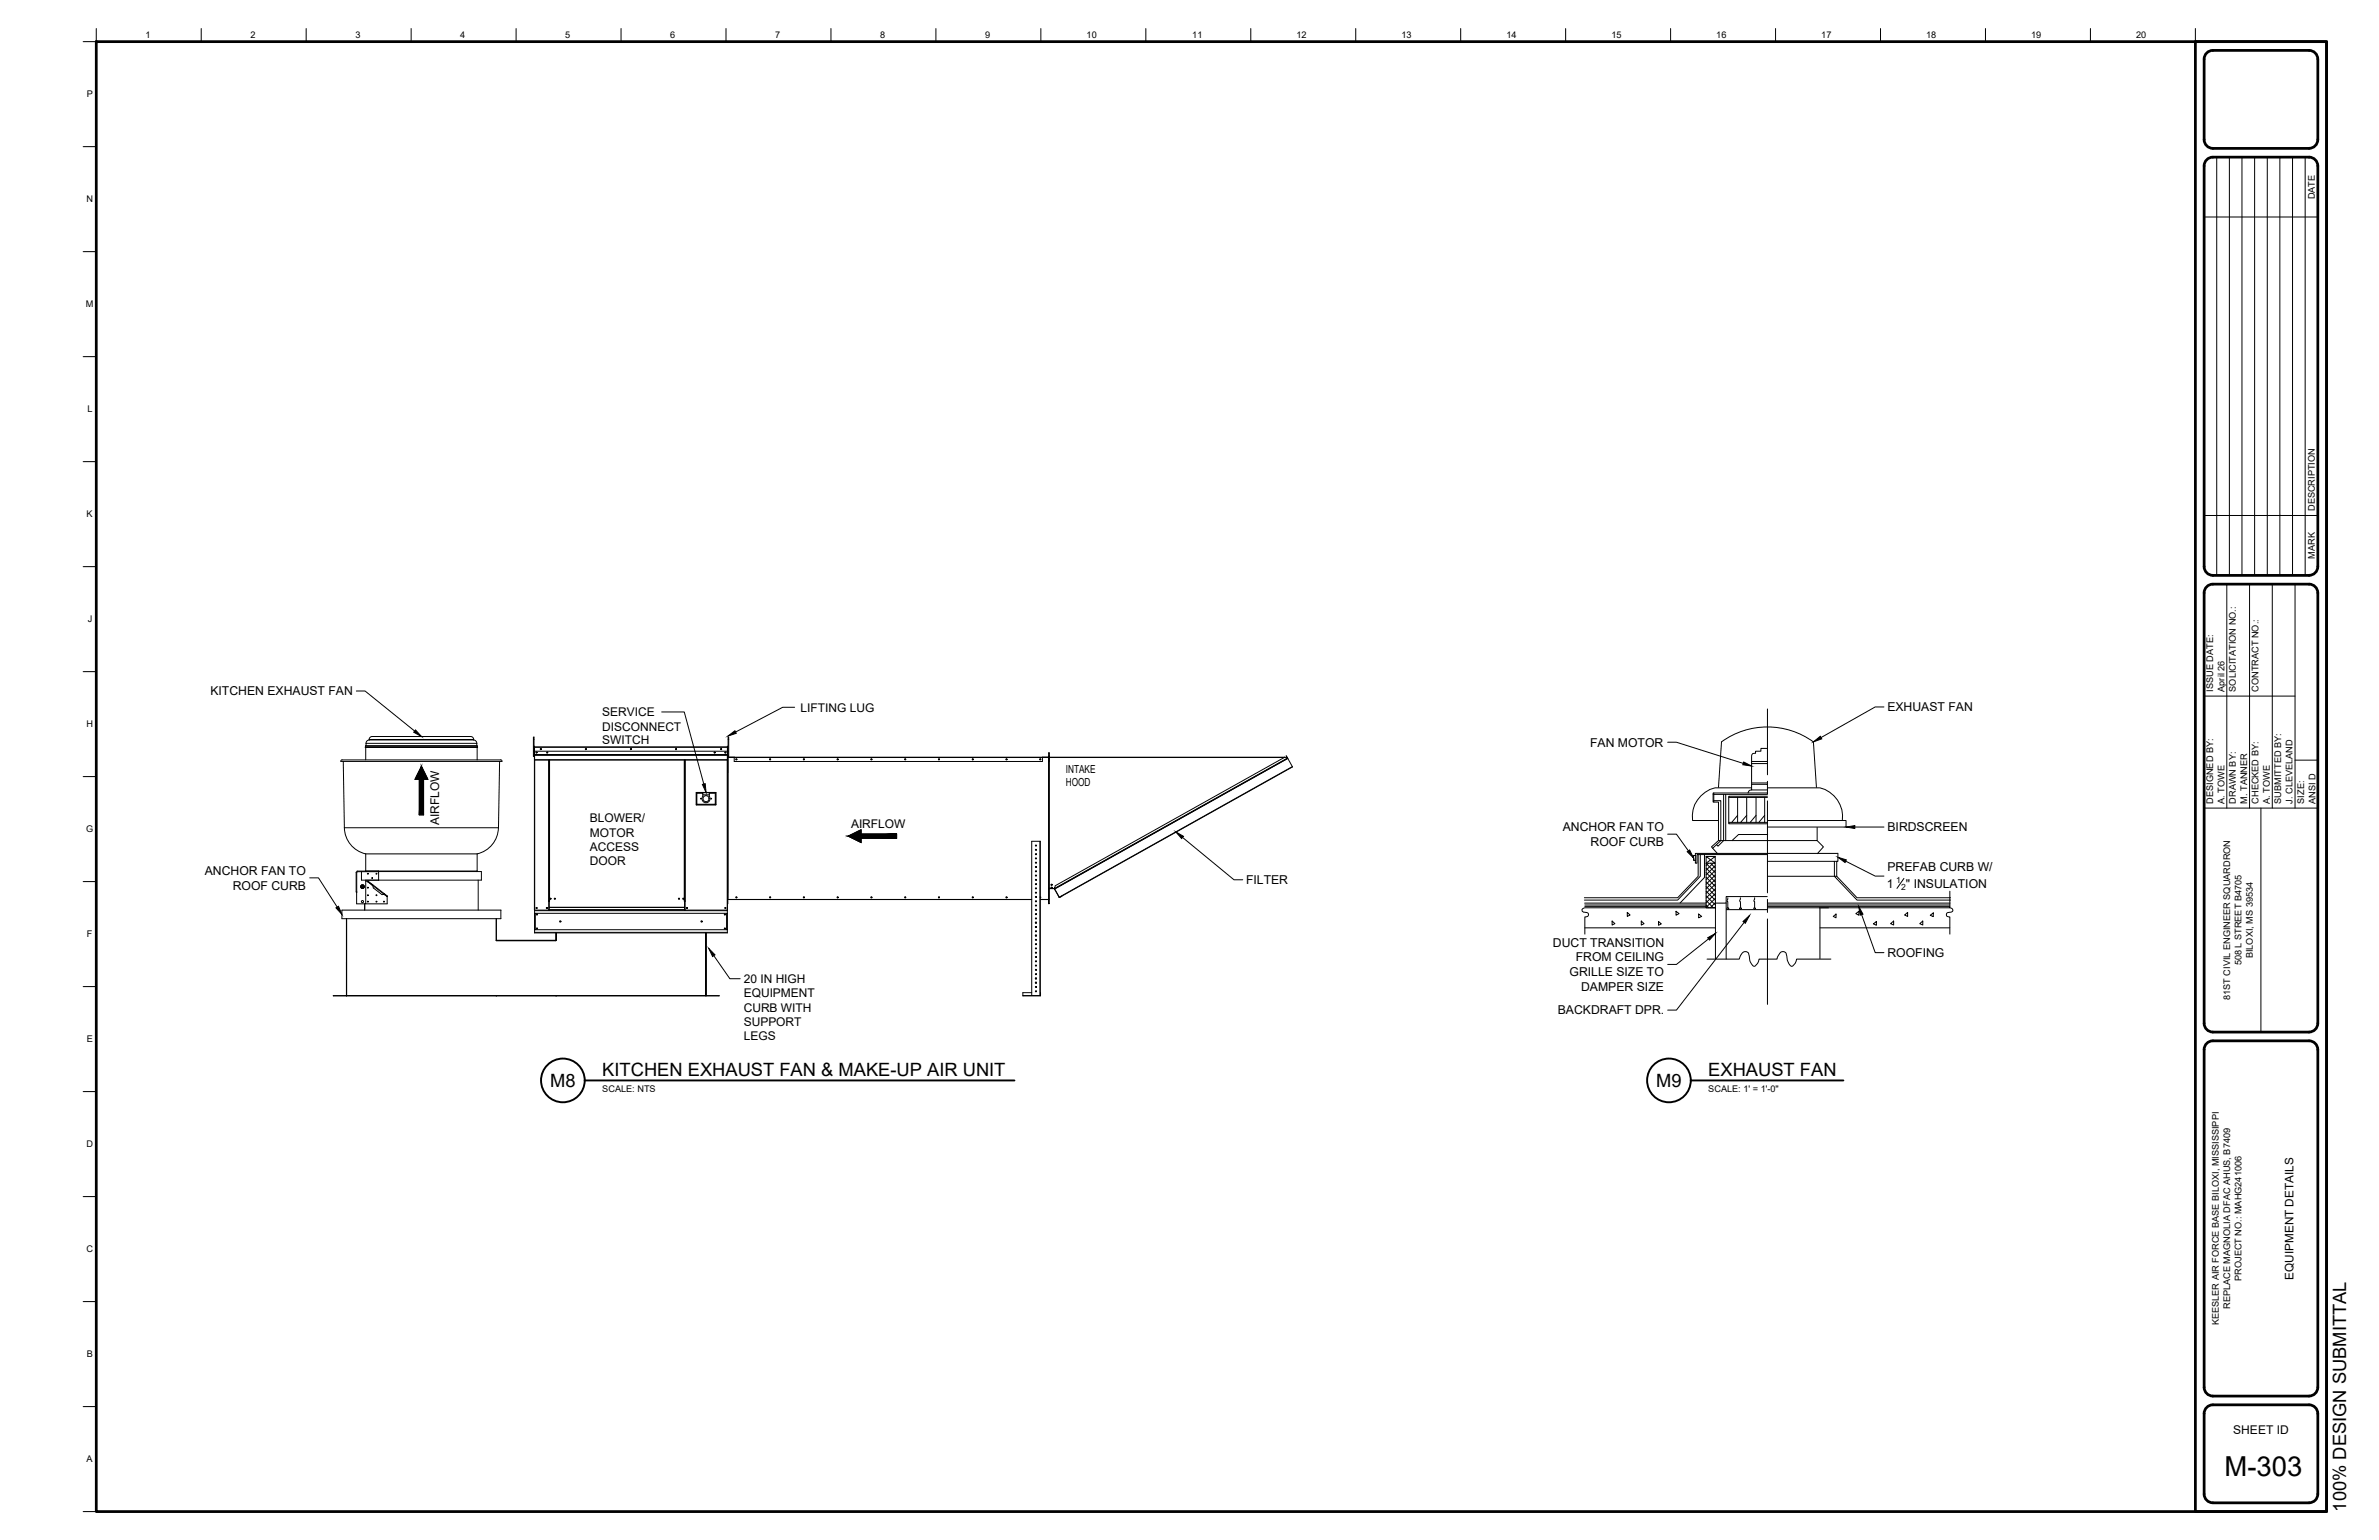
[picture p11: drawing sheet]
<svg xmlns="http://www.w3.org/2000/svg" width="864mm" height="559mm" viewBox="0 0 864 559" stroke-linecap="round" stroke-linejoin="round" font-family="sans-serif">
<defs><g id="words">
<text font-size="10" x="807.5" y="535.5">M-303</text>
<g font-size="6.7">
<text x="199.7" y="394.4">M8</text>
<text x="218.6" y="390.4">KITCHEN EXHAUST FAN &amp; MAKE-UP AIR UNIT</text>
<text x="601.2" y="394.4">M9</text>
<text x="620.1" y="390.4">EXHAUST FAN</text>
<text x="851.7" y="548.5" transform="rotate(-90 851.7 548.5)">100% DESIGN SUBMITTAL</text>
</g>
<g font-size="4.4">
<text x="76.4" y="252.3">KITCHEN EXHAUST FAN</text>
<text x="685.1" y="258.1">EXHUAST FAN</text>
<text x="577.2" y="270.9">FAN MOTOR</text>
<text x="567.3" y="301.6">ANCHOR FAN TO</text>
<text x="685.2" y="301.7">BIRDSCREEN</text>
<text x="577.4" y="306.9">ROOF CURB</text>
<text x="74.3" y="317.5">ANCHOR FAN TO</text>
<text x="685.1" y="316.2">PREFAB CURB W/</text>
<text x="84.5" y="322.8">ROOF CURB</text>
<text x="452.3" y="320.8">FILTER</text>
<text x="685" y="322.1">1</text>
<text x="691.9" y="322.1">&quot; INSULATION</text>
<text x="563.8" y="343.5">DUCT TRANSITION</text>
<text x="685.1" y="347.3">ROOFING</text>
<text x="572.1" y="348.8">FROM CEILING</text>
<text x="569.7" y="354.2">GRILLE SIZE TO</text>
<text x="574" y="359.6">DAMPER SIZE</text>
<text x="565.5" y="368.1">BACKDRAFT DPR.</text>
<text x="810.7" y="520.2">SHEET ID</text>
</g>
<g font-size="4.3">
<text x="218.6" y="259.9">SERVICE</text>
<text x="290.6" y="258.2">LIFTING LUG</text>
<text x="218.6" y="269.9">SWITCH</text>
<text x="218.6" y="265.1">DISCONNECT</text>
<text x="159.4" y="299.3" transform="rotate(-90 159.4 299.3)">AIRFLOW</text>
<text x="214.1" y="298.4">BLOWER/</text>
<text x="214.1" y="303.6">MOTOR</text>
<text x="308.9" y="300.4">AIRFLOW</text>
<text x="214.1" y="308.8">ACCESS</text>
<text x="214.1" y="314">DOOR</text>
<text x="270" y="356.7">20 IN HIGH</text>
<text x="270" y="361.8">EQUIPMENT</text>
<text x="270" y="367">CURB WITH</text>
<text x="270" y="372.2">SUPPORT</text>
<text x="270" y="377.4">LEGS</text>
<text x="832.5" y="464.3" transform="rotate(-90 832.5 464.3)">EQUIPMENT DETAILS</text>
</g>
<g font-size="4">
<text x="386.9" y="280.5">INTAKE</text>
<text x="386.9" y="285.3">HOOD</text>
</g>
<g font-size="3.3">
<text x="52.9" y="13.9">1</text>
<text x="90.9" y="13.9">2</text>
<text x="129" y="13.9">3</text>
<text x="167.1" y="13.9">4</text>
<text x="205.2" y="13.9">5</text>
<text x="243.3" y="13.9">6</text>
<text x="281.4" y="13.9">7</text>
<text x="319.5" y="13.9">8</text>
<text x="357.6" y="13.9">9</text>
<text x="394.5" y="13.9">10</text>
<text x="432.8" y="13.9">11</text>
<text x="470.7" y="13.9">12</text>
<text x="508.8" y="13.9">13</text>
<text x="546.9" y="13.9">14</text>
<text x="584.9" y="13.9">15</text>
<text x="623" y="13.9">16</text>
<text x="661.1" y="13.9">17</text>
<text x="699.2" y="13.9">18</text>
<text x="737.3" y="13.9">19</text>
<text x="775.4" y="13.9">20</text>
<text x="31.5" y="35.3">P</text>
<text x="31.4" y="73.4">N</text>
<text x="840.3" y="72.3" transform="rotate(-90 840.3 72.3)">DATE</text>
<text x="31.1" y="111.5">M</text>
<text x="31.7" y="149.6">L</text>
<text x="840.3" y="185.5" transform="rotate(-90 840.3 185.5)">DESCRIPTION</text>
<text x="31.4" y="187.7">K</text>
<text x="840.3" y="202.7" transform="rotate(-90 840.3 202.7)">MARK</text>
<text x="31.9" y="225.8">J</text>
<text x="803.4" y="251" transform="rotate(-90 803.4 251)">ISSUE DATE:</text>
<text x="807.5" y="251" transform="rotate(-90 807.5 251)">April 26</text>
<text x="811.6" y="251" transform="rotate(-90 811.6 251)">SOLICITATION NO.:</text>
<text x="819.9" y="251" transform="rotate(-90 819.9 251)">CONTRACT NO.:</text>
<text x="31.4" y="263.9">H</text>
<text x="803.4" y="291.6" transform="rotate(-90 803.4 291.6)">DESIGNED BY:</text>
<text x="807.5" y="291.6" transform="rotate(-90 807.5 291.6)">A. TOWE</text>
<text x="811.6" y="291.6" transform="rotate(-90 811.6 291.6)">DRAWN BY:</text>
<text x="815.7" y="291.6" transform="rotate(-90 815.7 291.6)">M. TANNER</text>
<text x="819.9" y="291.6" transform="rotate(-90 819.9 291.6)">CHECKED BY:</text>
<text x="824" y="291.6" transform="rotate(-90 824 291.6)">A. TOWE</text>
<text x="828.1" y="291.6" transform="rotate(-90 828.1 291.6)">SUBMITTED BY:</text>
<text x="832.3" y="291.6" transform="rotate(-90 832.3 291.6)">J. CLEVELAND</text>
<text x="836.4" y="291.6" transform="rotate(-90 836.4 291.6)">SIZE:</text>
<text x="840.5" y="291.6" transform="rotate(-90 840.5 291.6)">ANSI D</text>
<text x="31.2" y="302">G</text>
<text x="31.6" y="340.1">F</text>
<text x="817.8" y="347.7" transform="rotate(-90 817.8 347.7)">BILOXI, MS 39534</text>
<text x="813.7" y="350.3" transform="rotate(-90 813.7 350.3)">508 L STREET B4705</text>
<text x="809.6" y="362.9" transform="rotate(-90 809.6 362.9)">81ST CIVIL ENGINEER SQUARDRON</text>
<text x="31.5" y="378.2">E</text>
<text x="218.6" y="396.1">SCALE: NTS</text>
<text x="620.1" y="396.1">SCALE: 1' = 1'-0&quot;</text>
<text x="31.3" y="416.3">D</text>
<text x="31.3" y="454.4">C</text>
<text x="813.7" y="464.8" transform="rotate(-90 813.7 464.8)">PROJECT NO.: MAHG241006</text>
<text x="809.6" y="474.9" transform="rotate(-90 809.6 474.9)">REPLACE MAGNOLIA DFAC AHUS, B7409</text>
<text x="805.4" y="480.9" transform="rotate(-90 805.4 480.9)">KEESLER AIR FORCE BASE BILOXI, MISSISSIPPI</text>
<text x="31.5" y="492.5">B</text>
<text x="31.4" y="530.6">A</text>
</g>
<g font-size="3.1">
<text x="688.4" y="320.5">1</text>
<text x="690.2" y="322.8">2</text>
</g>
</g></defs>
<!-- layer: 0 -->
<g fill="none" stroke="#000" stroke-width=".36">
<path d="M34.9 10.4v4.7h-4.7M73 10.4v4.7M111.1 10.4v4.7M149.2 10.4v4.7M187.3 10.4v4.7M225.4 10.4v4.7M263.5 10.4v4.7M301.6 10.4v4.7M339.7 10.4v4.7M377.8 10.4v4.7M415.9 10.4v4.7M454 10.4v4.7"/>
<path d="M492.1 10.4v4.7M530.2 10.4v4.7M568.3 10.4v4.7M606.4 10.4v4.7M644.5 10.4v4.7M682.6 10.4v4.7M720.7 10.4v4.7M758.8 10.4v4.7M796.9 10.4v4.7M30.2 53.2h4.7M804.7 57v151.8M809.3 57v151.8"/>
<path d="M813.9 57v151.8M818.5 57v151.8M823 57v151.8M827.6 57v151.8M832.2 57v151.8M836.8 57v151.8M800.1 78.7h41.3M30.2 91.3h4.7M30.2 129.4h4.7M30.2 167.5h4.7M800.1 187h41.3M30.2 205.6h4.7"/>
<path d="M808.4 212v81.2M816.6 212v81.2M824.9 212v81.2M833.1 212v81.2M30.2 243.7h4.7M641.6 257.3v23.8M800.1 252.6h33M123.8 275.9l57.9-.2 .5 .6h-58.5zM124.6 276.3l.4 24.1h56M132.6 271l.1 .2M132.7 271.2h40.5v4.5M132.7 270.7v.3h40.6"/>
<path d="M132.7 270.7h40.6M132.8 271.2v4.5M132.9 270.6l-.2 .1M132.9 270.6h40.2M132.9 269.7h40.2M132.9 269.7v.9M134 268.5l-.9 .5-.2 .7M134 268.5h37.9M134 268.3h37.9M134 268.3v.2M135.1 267.3l-.7 .2-.4 .8M135.1 267.3h35.8l.8 .4 .2 .6"/>
<path d="M153 278.1l2.3 4.7h-1.5v12.9h-1.6v-12.9h-1.6zM171.9 268.3v.2M171.9 268.5l.7 .3 .5 .9M173.1 269.7v.9M173.1 270.6l.2 .1M173.3 270.7v.3M173.3 271v.2M181.4 276.3l-.4 24.1M193.6 268.2v6.2h.2v-6.9h-.2v.7h.2M193.8 272.7h.2M193.8 274.3h.2M193.9 271.1h70.3"/>
<path d="M193.9 271.1v1.5h70.2M194 271.1h.1M194 271l-.1 .1M194 271h.1M194 271v59.2M194 271h70.1M194.1 273.9h69.9M194.1 274h69.9M194.1 272.6v1.3M194.1 273.9v1.8h69.9M194.1 273.8h69.9M194.1 275.8h69.9"/>
<path d="M194.1 275.8v54.4M199.2 275.8v54.4M199.3 275.8v51.2M199.3 275.8l.1 53.4M199.5 275.8v51.2h-.3M248.4 275.8v51.2h.3M248.5 275.8v53.4M248.5 275.8v51.2M248.7 275.8v54.4M263.3 273v.2M264 275.7v55.7M264 272.6v1.3"/>
<path d="M264 273.9v1.8M264.1 271.1h.1M264.1 271h.1M264.1 271.1v59.1h-64.9M264.1 274.7l.1 .1M264.2 271.1v55.3M264.2 272.7h.1M264.2 274.7h.1M264.2 274.8h.1M264.2 274.3h.1M264.2 274.7v.1M264.2 274.8h202.2"/>
<path d="M264.2 274.8v51.6M264.3 274.4h.2M266.5 274.8v1.5h111.9v-1.5M266.5 274.8h-2.3h2.3M266.5 274.9h111.9M267.3 275.4v.2M279.6 275.4v.2M291.8 275.4v.2M304.1 275.4v.2M316.3 275.4v.2M328.6 275.4v.2M340.9 275.4v.2"/>
<path d="M353.1 275.4v.2M365.4 275.4v.2M377.6 275.4v.2M378.4 274.8h2.3h-2.3M380.7 274.8h.1M380.7 274.8v51.6M380.7 274.7v.1M380.8 275.1h.1M380.8 274.7l-.1 .1M380.8 275h.1M380.8 274.7h.1M380.8 273.2v49.2"/>
<path d="M380.8 274.9h85.4M380.8 274.7l.1-1.5v1.5M380.8 275l.1 .1M380.9 275.1v1.3M380.9 274.3l-.2 48.1M380.9 275h.1M380.9 274.7v.1M466.4 274.8l-83.3 46.6-.3 1M466.4 274.8l.9 .2M466.9 274.3l.4 .7zM467.3 274.9v.1M467.3 275h.1"/>
<path d="M467.4 275.1l-84.6 47.3M467.4 275.1l1.8 3.2-83.8 46.9M467.5 275.2l-84.6 47.4M469.1 278.2l-84.6 47.3M635.8 276.3h5.8M635.8 277.1h5.8M641.6 271.6h-2.4v1h-1.9v.7a1.01 1.01 0 0 0-1.5 1.1v12.2h5.8M658.3 269.2a28.4 28.4 0 0 0-33.4 0l-1.1 16.5M658.3 269.2l1.1 16.5M833.1 275.8h8.3M30.2 281.8h4.7M252.7 287.5h7.2v4.6h-7.2z"/>
<path d="M252.8 292h7M252.8 287.6v4.4M253 291.8h6.7M253 291.8l-.2 .2M253 287.8v4M255.1 287.8l-2.3-.2h2.3v.8M255.1 288.4h2.4M257.5 287.8l2.3-.2h-2.3v1.3a1.47 1.47 0 0 1-.2 2 1.47 1.47 0 0 1-2 0 1.47 1.47 0 0 1-.2-2v-.5M259.7 291.8l.1 .2M259.7 287.8v4M259.8 287.6v4.4M264.1 280.2h.1"/>
<path d="M622 290.5h2.7v14.5l-3 2.8M622.1 287.7v3.3M625.7 288.2v16.8l-2 2-.6-.5M626.4 288.2v16.8M627.5 298.4h14.1M627.5 289.3h14.1M630.8 295.9l-2.1 2.5M630.8 289.3v9.1M634.1 289.3v9.1M634.1 295.9l-2.2 2.5M635.8 285.9h-13.2a10.8 10.8 0 0 0-8.2 11.8h9.4M635.8 286.6l-1.1 .5-.1 .6"/>
<path d="M635.8 284.1h5.8M635.8 284.6h5.8M637.5 295.9l-2.2 2.5M637.5 289.3v9.1M640.6 289.3v9.1M640.6 295.9l-2.1 2.5M641.6 285.9h19.1a10.8 10.8 0 0 1 8.1 11.8M641.6 287.7h-19.7v3.3h1.9v14h35.8v-4.7M641.6 288.9h-14.1v10h14.1M641.6 283.5v4.7h-19.7M641.6 297.7h28.5v2.4h-28.5M641.6 290.6v33.4"/>
<path d="M800.1 293.2h41.3M820.7 293.2v81.3M30.2 319.9h4.7M125 300.3a9.9 9.9 0 0 0 7.8 9.5M129.5 316.5v7.2M131.2 316.3v3.1h43.6v-3.1h-45.2M132.7 316.1h.1M132.8 319.8l.7 .2M132.8 309.8v6.3M132.8 309.8h40.4v6.3M133.5 319.9l1.6 1.2M133.5 319.9l1.8 1.4"/>
<path d="M133.5 319.9l1.7 1.1M137.4 316.1v3.3M173.2 316.1l-.2 .2M173.2 316.1h-43.6v.4h-.3v7.2h.3l-.1 4.3h3.3v-8.6M173.6 319.4v10.8M180.9 300.3a9.9 9.9 0 0 1-7.7 9.5M307.9 303.4l4.7-2.3v1.5h12.9v1.6h-12.9v1.5zM377.5 305.3v56M615.5 310.4h-.7v1.8h.7M616.5 310.1v7.9l-7.5 7.8h-33.9M617.2 310.1v7.9l-8.2 8.6h-33.9M618.7 310.1v8.3l-8.8 9.3h-34.7"/>
<path d="M619.3 320l3.4 3.4M619.3 318.3l3.4 3.4M619.3 316.6l3.3 3.4M619.3 315l3.3 3.3M619.3 313.3l3.3 3.3M619.3 310.8l3.3 2.4h-3.3v-2.4h3.3M620.2 313.2l-.9 .9M620.9 313.2l1.7 1.7M621.9 313.2l-2.6 2.6M622.6 319.2l-3.3 3.3M622.6 317.5l-3.3 3.3M622.6 315.8l-3.3 3.4"/>
<path d="M622.6 314.2l-3.3 3.3M623.8 305l-2.5 2.3 2.1 2.4M641.6 318h25.2l7.3 7.8h34M641.7 302.8h-10.6l-2.4 2.2M659.6 305l2.3 2.3-2.2 2.5M665.9 312.5v5.5l8.2 8.6h34M666.7 312.5v5.5M667.1 309.7h-51.7v3.5h.6v-3.1h25.6M667.2 309.6v2.9h-25.6M125.8 333.4v27.8v-27.8M125.8 333.4v28M131.1 321.6v.3"/>
<path d="M131.1 321.9l.2 .3h.6l.1-.3M131.2 322l.3 .2M131.3 321.4l-.2 .5M131.5 321.3l-.3 .1M131.7 321.3l.2 .1M131.9 322l-.2 .2M132 321.4v.5M132 321.4h-.7M132 321.6v.3M132.4 328v2.2M135.2 321l.1 .3-.2-.2M135.2 321l5.3 4.1-.1 .2 .1-.1v2.8h-7.7"/>
<path d="M135.2 321l-.1 .1M135.3 321.3l4.1 3.1-.7 .2-3.2-2.4zM139.4 324.4l.1 .1M139.4 324.4l1 .8M139.5 324.5l.9 .7M180.1 333.4v7.8M180.2 333.4l.1 8M181.8 330.2h-57.7v3.2h57.7v-3.2M194 330.2h5.2M194.1 337.4h69.9M194.1 331.4h69.9M194.1 338.3h69.9"/>
<path d="M194.1 337.4v1.1h69.9v-1.1M194.1 330.2v1.2M194.1 331.4v6M194.1 330.5h69.9M194.2 331.4v6M194.3 331.4v6M199.2 327.1h.2M199.2 330.1h.2M199.4 329.2l49.1 .1M199.4 330.1h49.1M199.4 329.2v1M201.8 338.5v2.7l.1-2.7"/>
<path d="M248.5 327.1h.2M248.5 330.1h.2M248.5 329.2v1M256.2 338.5v22.7M256.3 338.5v22.7v-22.7M263.8 331.4v6M263.9 331.4v6M264 331.4v6M264.2 326.4v1.6M264.2 326.4h110.3M266.5 326.4h.1M377.6 325.5v.2"/>
<path d="M377.6 325.4l.2 .2-.2 .2M377.6 326.4h3.1M378.4 326.4h.1M380.7 326.4l.1 .1M380.7 326.4v.1M380.7 326.5l.1 1.5zM380.8 322.5l-.1 3.9M380.8 322.4h2M380.8 322.4v.1M380.8 322.5h.1M380.9 322.5h.1M380.9 322.5h1.8"/>
<path d="M382.7 322.4h.1M382.7 322.5h.1M382.7 322.3l.1 .1M382.8 322.4l.1 .2M382.8 322.4h.1M382.8 322.5l1.7 3.1M382.8 322.3v.1M382.8 322.2v.1M382.9 322.6l1.6 2.9M384.5 325.5v.1M384.6 325.6h-.1M384.6 325.6l.8-.4z"/>
<path d="M575.3 328.4h44M575.3 328.9h44M575.3 336.7h47.3M585.2 334.2l1 1-1 .5zM590.7 331.1l1 .9-1 .5zM595.8 334.2l1 1-1 .5zM602.1 334.4l1 .8-1 .5zM608.4 330.7l1.1 .8-1.1 .6zM609.9 327.7h9.4M616.6 331.7l1.1 .8-1.1 .5zM619.3 321.7l3.4 3.4M619.3 323.4l3.4 3.3"/>
<path d="M619.3 325.1l3.4 3.3M619.3 326.8l2.7 2.6M619.3 328.5l1.1 .9M622.6 329.4l-47.8 .2a.7 .7 0 0 0-.4 1.1l2.1 .6 .2 .6-.4 .6-1 .2v6.3M622.6 320.8l-3.3 3.3M622.7 329.4h-3.4v-16.2l3.3-2.4 .1 37.2M622.7 329.2l-.1 .2M622.7 322.5l-3.4 3.3M622.7 324.2l-3.4 3.3M622.7 325.9l-3.4 3.3M622.7 327.5l-1.8 1.9M626.6 327.7v20.3"/>
<path d="M626.7 330.1h15M627 329.5h.5v.4h-.5zM627.2 325.8l-.2 .9 .2 .5v2.1M631.5 329.5h.5v.4h-.5zM631.8 325.8l-.3 1.2 .3 .2 .1 2.1M636.7 329.5l.2-.2 .4 .3-.4 .4-.2-.1zM636.9 325.8l-.2 .9 .2 .5v2.1M641.5 325.3h-14.9v2.4h-4M641.6 328.4h66.2M641.6 328.9h66.2M641.6 327.7h66.3M641.6 326.3v4.8"/>
<path d="M641.6 333.5v30.9M660.5 329.4h3.3M660.7 336.7h47.1M660.7 329.4v18.5M665.5 332.5l1-.8v1.3zM673.7 331.5l1.1-.8v1.4zM680 335.2l1.1-.8v1.3zM686.3 335.2l1.1-1v1.5zM691.4 332l1.1-.9v1.4zM696.9 335.2l1.1-1v1.5zM700.7 332.1l1.1-.8v1.3zM707.8 323.4v6h-66.2"/>
<path d="M707.8 329.4a.9 .9 0 0 1 1.1 1 .9 .9 0 0 1-1.3 .7 .86 .86 0 0 0-1 1 .86 .86 0 0 0 1.2 .6v6.3M30.2 358h4.7M125.8 349v3M180.1 341.2l21.7 .1M180.1 341.2l.1 .1M180.2 341.2v.1M180.3 341.3h21.5M201.8 341.3v.1M201.8 341.2v.1M619.7 348h11.7l.2-.7a1.86 1.86 0 0 1 1.1-1.7 1.86 1.86 0 0 1 2 .3l.4 1.8a3.5 3.5 0 0 0 1.6 2.9 3 3 0 0 0 1.9-2.6h6.5l.5-1.3a1.66 1.66 0 0 1 2.6-1l.8 3.1 .4 .9 .9 .9a3 3 0 0 0 1.9-2.6h12.4M121 361.3l140 .1zM180.1 361.2v.2"/>
<path d="M180.2 361.2v.2M201.8 361.2v.2M201.9 361.2v.2M256.2 361.2l.1 .1M256.3 361.3h.1M256.3 361.2v.2M256.3 361.2l-130.6 .1M256.3 361.3v.1M374.5 360.2h-3.2v1.1h6.3l.1-1.1v1.2l-6.4-.1M377.6 360.2v-54.9h-3.1v56M30.2 396.1h4.7M30.2 434.2h4.7"/>
<path d="M30.2 472.3h4.7M30.2 510.4h4.7M30.2 548.5h4.7"/>
<circle cx="194.8" cy="273.1" r=".2"/>
<circle cx="194.8" cy="273.1" r=".1"/>
<circle cx="196.3" cy="271.8" r=".2"/>
<circle cx="196.3" cy="271.8" r=".1"/>
<circle cx="198.6" cy="273.1" r=".2"/>
<circle cx="198.6" cy="273.1" r=".1"/>
<circle cx="212.7" cy="271.8" r=".2"/>
<circle cx="212.7" cy="271.8" r=".1"/>
<circle cx="229" cy="271.8" r=".2"/>
<circle cx="229" cy="271.8" r=".1"/>
<circle cx="245.4" cy="271.8" r=".2"/>
<circle cx="245.4" cy="271.8" r=".1"/>
<circle cx="259.4" cy="273.1" r=".2"/>
<circle cx="259.4" cy="273.1" r=".1"/>
<circle cx="261.8" cy="271.8" r=".2"/>
<circle cx="261.8" cy="271.8" r=".1"/>
<circle cx="263.3" cy="273.1" r=".2"/>
<circle cx="263.3" cy="273.1" r=".1"/>
<circle cx="267.3" cy="275.5" r=".2"/>
<circle cx="267.3" cy="275.5" r=".1"/>
<circle cx="279.6" cy="275.5" r=".2"/>
<circle cx="279.6" cy="275.5" r=".1"/>
<circle cx="291.8" cy="275.5" r=".2"/>
<circle cx="291.8" cy="275.5" r=".1"/>
<circle cx="304.1" cy="275.5" r=".2"/>
<circle cx="304.1" cy="275.5" r=".1"/>
<circle cx="316.3" cy="275.5" r=".2"/>
<circle cx="316.3" cy="275.5" r=".1"/>
<circle cx="328.6" cy="275.5" r=".2"/>
<circle cx="328.6" cy="275.5" r=".1"/>
<circle cx="340.9" cy="275.5" r=".2"/>
<circle cx="340.9" cy="275.5" r=".1"/>
<circle cx="353.1" cy="275.5" r=".2"/>
<circle cx="353.1" cy="275.5" r=".1"/>
<circle cx="365.4" cy="275.5" r=".2"/>
<circle cx="365.4" cy="275.5" r=".1"/>
<circle cx="377.6" cy="275.5" r=".2"/>
<circle cx="377.6" cy="275.5" r=".1"/>
<circle cx="254.4" cy="289.8" r=".14"/>
<circle cx="256.3" cy="289.8" r="1.09"/>
<circle cx="258.2" cy="289.8" r=".14"/>
<circle cx="133.5" cy="317" r=".16"/>
<circle cx="135.1" cy="318.6" r=".16"/>
<circle cx="136.6" cy="317" r=".16"/>
<circle cx="376.1" cy="309.9" r=".2"/>
<circle cx="376.1" cy="313" r=".2"/>
<circle cx="376.1" cy="306.8" r=".2"/>
<circle cx="376.1" cy="319.3" r=".2"/>
<circle cx="376.1" cy="314.6" r=".2"/>
<circle cx="376.1" cy="317.7" r=".2"/>
<circle cx="376.1" cy="316.2" r=".2"/>
<circle cx="376.1" cy="308.4" r=".2"/>
<circle cx="376.1" cy="311.5" r=".2"/>
<circle cx="131.6" cy="321.7" r=".69"/>
<circle cx="131.6" cy="327.2" r=".39"/>
<circle cx="131.6" cy="321.7" r=".31"/>
<circle cx="133.5" cy="327.2" r=".16"/>
<circle cx="133.5" cy="322.1" r=".16"/>
<circle cx="133.5" cy="324.8" r=".16"/>
<circle cx="136.6" cy="324.8" r=".16"/>
<circle cx="136.6" cy="327.2" r=".16"/>
<circle cx="139.4" cy="327.2" r=".16"/>
<circle cx="194.8" cy="329.5" r=".2"/>
<circle cx="194.8" cy="329.5" r=".1"/>
<circle cx="194.9" cy="331.8" r=".2"/>
<circle cx="194.9" cy="336.9" r=".2"/>
<circle cx="194.9" cy="331.8" r=".1"/>
<circle cx="194.9" cy="336.9" r=".1"/>
<circle cx="198.5" cy="329.5" r=".2"/>
<circle cx="198.5" cy="329.5" r=".1"/>
<circle cx="199.8" cy="326.1" r=".2"/>
<circle cx="199.8" cy="326.1" r=".1"/>
<circle cx="201.4" cy="326.1" r=".2"/>
<circle cx="201.4" cy="326.1" r=".1"/>
<circle cx="203.4" cy="334.4" r=".24"/>
<circle cx="246.5" cy="326.1" r=".2"/>
<circle cx="246.5" cy="326.1" r=".1"/>
<circle cx="248" cy="326.1" r=".2"/>
<circle cx="248" cy="326.1" r=".1"/>
<circle cx="249.4" cy="329.5" r=".2"/>
<circle cx="249.4" cy="329.5" r=".1"/>
<circle cx="254.7" cy="334.4" r=".24"/>
<circle cx="263.1" cy="336.9" r=".2"/>
<circle cx="263.1" cy="331.8" r=".2"/>
<circle cx="263.1" cy="336.9" r=".1"/>
<circle cx="263.1" cy="331.8" r=".1"/>
<circle cx="263.3" cy="329.5" r=".2"/>
<circle cx="263.3" cy="329.5" r=".1"/>
<circle cx="267.3" cy="325.6" r=".2"/>
<circle cx="267.3" cy="325.6" r=".1"/>
<circle cx="279.6" cy="325.6" r=".2"/>
<circle cx="279.6" cy="325.6" r=".1"/>
<circle cx="291.8" cy="325.6" r=".2"/>
<circle cx="291.8" cy="325.6" r=".1"/>
<circle cx="304.1" cy="325.6" r=".2"/>
<circle cx="304.1" cy="325.6" r=".1"/>
<circle cx="316.3" cy="325.6" r=".2"/>
<circle cx="316.3" cy="325.6" r=".1"/>
<circle cx="328.6" cy="325.6" r=".2"/>
<circle cx="328.6" cy="325.6" r=".1"/>
<circle cx="340.9" cy="325.6" r=".2"/>
<circle cx="340.9" cy="325.6" r=".1"/>
<circle cx="353.1" cy="325.6" r=".2"/>
<circle cx="353.1" cy="325.6" r=".1"/>
<circle cx="365.4" cy="325.6" r=".2"/>
<circle cx="365.4" cy="325.6" r=".1"/>
<circle cx="376.1" cy="328.6" r=".2"/>
<circle cx="376.1" cy="334.8" r=".2"/>
<circle cx="376.1" cy="331.7" r=".2"/>
<circle cx="376.1" cy="322.4" r=".2"/>
<circle cx="376.1" cy="323.9" r=".2"/>
<circle cx="376.1" cy="320.8" r=".2"/>
<circle cx="376.1" cy="336.4" r=".2"/>
<circle cx="376.1" cy="327" r=".2"/>
<circle cx="376.1" cy="333.3" r=".2"/>
<circle cx="376.1" cy="330.1" r=".2"/>
<circle cx="376.1" cy="337.9" r=".2"/>
<circle cx="376.1" cy="339.5" r=".2"/>
<circle cx="376.1" cy="325.5" r=".2"/>
<circle cx="381.7" cy="321" r=".12"/>
<circle cx="381.7" cy="322.1" r=".12"/>
<circle cx="381.7" cy="321" r=".22"/>
<circle cx="381.7" cy="322.1" r=".22"/>
<circle cx="376.1" cy="351.9" r=".2"/>
<circle cx="376.1" cy="358.1" r=".2"/>
<circle cx="376.1" cy="353.5" r=".2"/>
<circle cx="376.1" cy="342.6" r=".2"/>
<circle cx="376.1" cy="350.4" r=".2"/>
<circle cx="376.1" cy="348.8" r=".2"/>
<circle cx="376.1" cy="355" r=".2"/>
<circle cx="376.1" cy="356.6" r=".2"/>
<circle cx="376.1" cy="347.2" r=".2"/>
<circle cx="376.1" cy="359.7" r=".2"/>
<circle cx="376.1" cy="344.1" r=".2"/>
<circle cx="376.1" cy="345.7" r=".2"/>
<circle cx="376.1" cy="341" r=".2"/>
</g>
<!-- layer: A-DIMS -->
<g fill="#000" stroke="#000" stroke-width=".36">
<path d="M150.8 264.9l2.2 2.4-2.8-1.6zM264.2 267.1l2.6-1.9 .5 .9zM633 276.5l2.8 1.5-3.1-.5zM658.3 269.2l2.5-2 .5 .9zM255 284.6l1-.2 .3 3.1zM426.8 301.9l2.8 1.6-.7 .8zM612.5 309.1l.8-.7 1.5 2.9zM667.2 311.1l3 .9-.4 1zM670.1 300.1l3.2-.5v1zM122 329.4l.9-.6 1.2 3zM632.7 334.4l2.4-2.2-1.5 2.8zM674.7 328.9l1.6 2.8-1 .4z"/>
<path d="M257.3 344.2l2.2 2.3-.8 .6zM619.9 340.3l2.8-1.6-2.1 2.4z"/>
</g>
<g fill="none" stroke="#000" stroke-width=".36">
<path d="M129.3 250.7h3.2l18 14.6M240.2 258.3h8.2l7.1 26.2M288.5 256.6h-4.4l-17.1 9M683.9 256.5h-3.2l-19.6 11.1M264.3 268.2v6.2M264.3 267.5h.2v.7h-.2zM264.5 268.2v6.2M605.4 269.3h3.2l24.2 7.7M112.4 318.5h3.2l6.8 10.6M429.3 303.9l18.7 15.3h3.1M605.4 302.7h3.2l4.3 6M670 312.5l10.7 5.4h3.2"/>
<path d="M673.3 300.1h10.6M691.2 318.7l-2.6 3.7M633.1 334.7l-24.5 31.8h-3.2M675.8 331.9l4.9 13.8h3.2M259.1 346.8l5.8 8.3h3.8M620.2 340.7l-11.6 9.2h-3.2"/>
</g>
<!-- layer: 0 -->
<g fill="#000" stroke="#000" stroke-width=".36">
<path d="M153 278.1l2.3 4.7h-1.5zM307.9 303.4l4.7-2.3v1.5z"/>
<path d="M153 278.1l-.8 4.7h-1.6zM153 278.1l-.8 4.7v12.9z"/>
<path d="M153 278.1l.8 4.7v12.9zM153 278.1l-.8 17.6h1.6z"/>
<path d="M307.9 303.4l4.7 .8v1.5zM307.9 303.4l4.7 .8h12.9z"/>
<path d="M307.9 303.4l4.7-.8h12.9zM307.9 303.4l17.6 .8v-1.6z"/>
</g>
<g fill="none" stroke="#000" stroke-width=".99">
<path d="M34.9 15.1h809.7v533.4h-809.7zM796.9 15.1h47.7v533.4h-47.7zM803.3 18.3a3.2 3.2 0 0 0-3.2 3.2M803.3 18.3h34.9a3.2 3.2 0 0 1 3.2 3.2M800.1 21.5v29.2a3.2 3.2 0 0 0 3.2 3.1M841.4 21.5v29.2a3.2 3.2 0 0 1-3.2 3.1h-34.9M803.3 57a3.2 3.2 0 0 0-3.2 3.2v145.4a3.2 3.2 0 0 0 3.2 3.2M803.3 57h34.9a3.2 3.2 0 0 1 3.2 3.2v145.4a3.2 3.2 0 0 1-3.2 3.2M800.1 215.1v156.2a3.2 3.2 0 0 0 3.2 3.2M803.3 212a3.2 3.2 0 0 0-3.2 3.1M803.3 208.8h34.9M803.3 212h34.9a3.2 3.2 0 0 1 3.2 3.1"/>
<path d="M841.4 215.1v156.2a3.2 3.2 0 0 1-3.2 3.2M803.3 377.7a3.2 3.2 0 0 0-3.2 3.1M803.3 374.5h34.9M803.3 377.7h34.9a3.2 3.2 0 0 1 3.2 3.1M800.1 380.9v122.5a3.2 3.2 0 0 0 3.2 3.2M841.4 380.9v122.5a3.2 3.2 0 0 1-3.2 3.2h-34.9M803.3 509.8a3.2 3.2 0 0 0-3.2 3.1v29.2a3.2 3.2 0 0 0 3.2 3.2M803.3 509.8h34.9a3.2 3.2 0 0 1 3.2 3.1v29.2a3.2 3.2 0 0 1-3.2 3.2h-34.9"/>
</g>
<g fill="none" stroke="#000" stroke-width=".7">
<path d="M212.3 392h156M613.8 392h55.4"/>
<circle cx="204.3" cy="392" r="7.9"/>
<circle cx="605.8" cy="392" r="7.9"/>
</g>
<use href="#words"/>
</svg>
